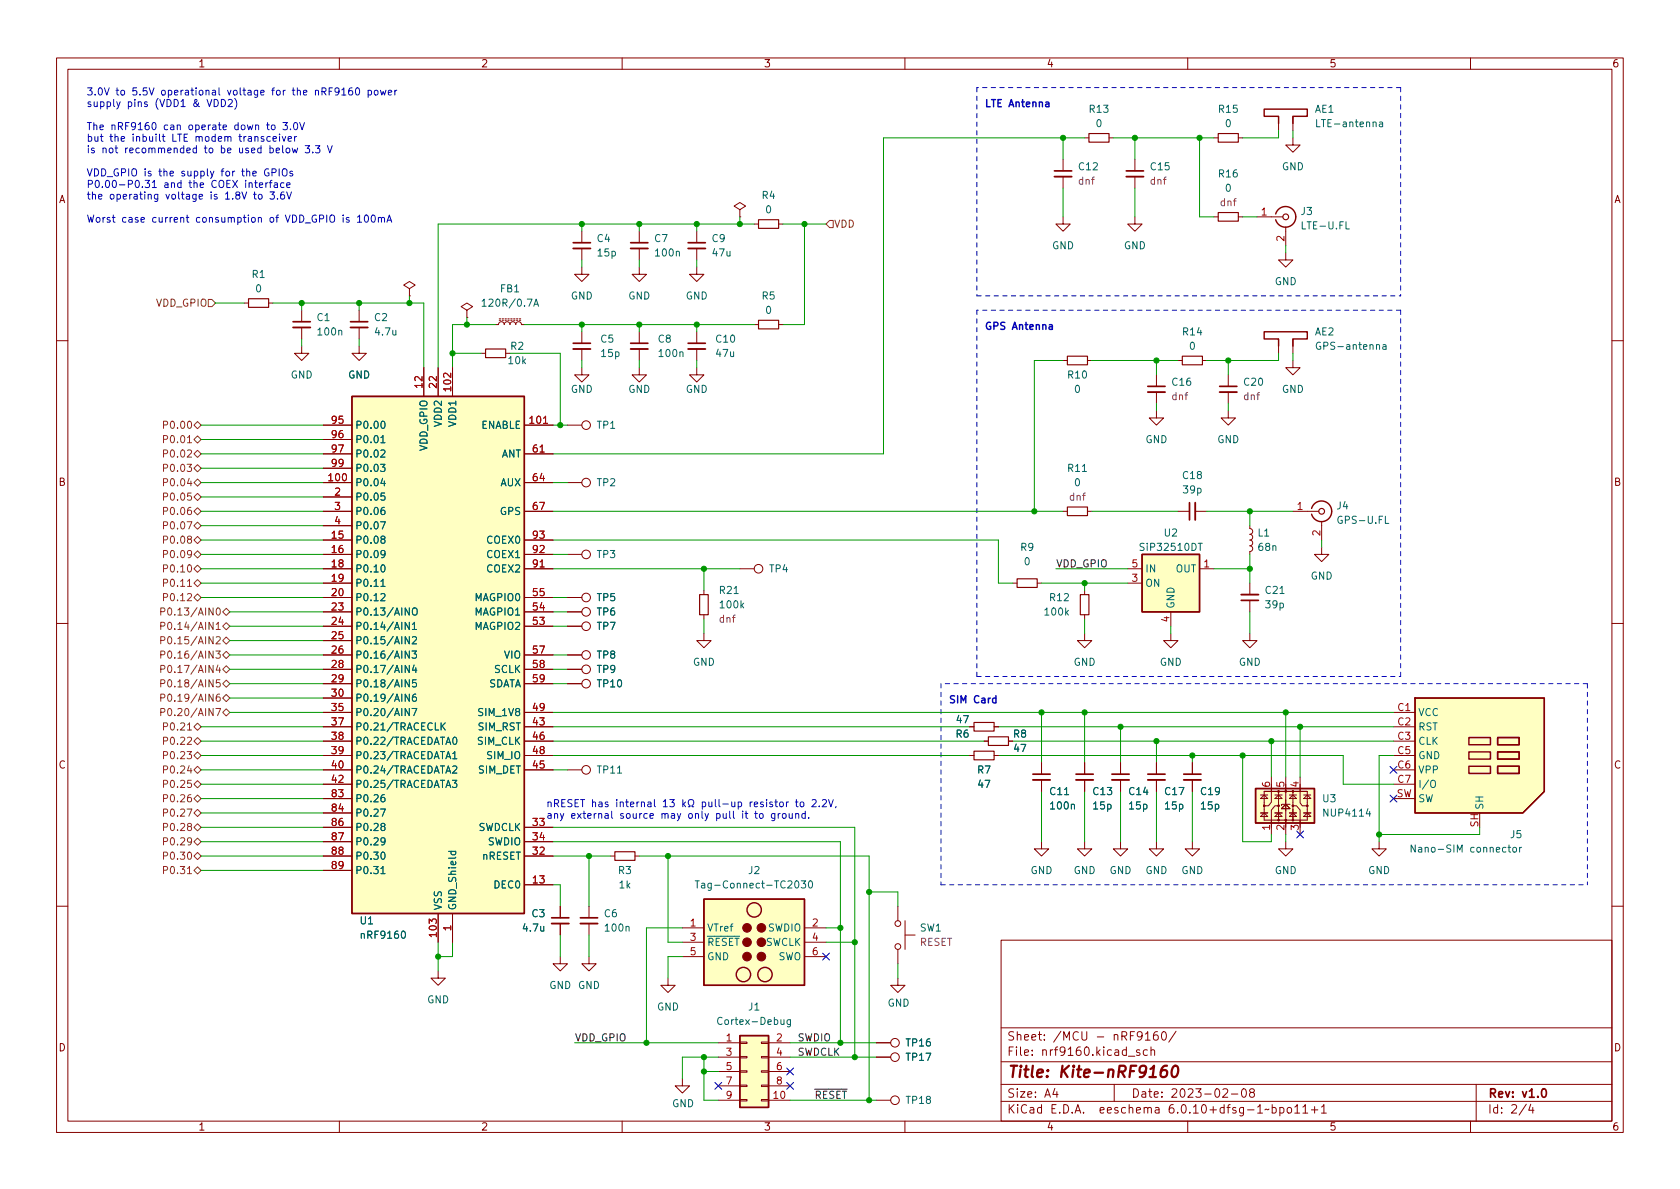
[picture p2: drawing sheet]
<svg xmlns="http://www.w3.org/2000/svg" width="297mm" height="210mm" viewBox="0 0 297 210" stroke-linecap="round" stroke-linejoin="round" font-family="sans-serif">
<defs><g id="words">
<text font-size="2.8" fill="#840000" x="178" y="190.6">Title: Kite-nRF9160</text>
<g font-size="2.1" fill="#840000">
<text x="178" y="184">Sheet: /MCU - nRF9160/</text>
<text x="178" y="186.7">File: nrf9160.kicad_sch</text>
<text x="178" y="196.9">KiCad E.D.A. eeschema 6.0.10+dfsg-1~bpo11+1</text>
<text x="178" y="194.1">Size: A4</text>
<text x="200" y="194.1">Date: 2023-02-08</text>
<text x="263" y="194.1">Rev: v1.0</text>
<text x="263" y="196.9">Id: 2/4</text>
</g>
<g font-size="1.8" fill="#840000">
<text x="35" y="11.9">1</text>
<text x="85" y="11.9">2</text>
<text x="135" y="11.9">3</text>
<text x="185" y="11.9">4</text>
<text x="235" y="11.9">5</text>
<text x="285" y="11.9">6</text>
<text x="10.3" y="35.9">A</text>
<text x="285.3" y="35.9">A</text>
<text x="10.3" y="85.9">B</text>
<text x="285.3" y="85.9">B</text>
<text x="10.3" y="135.9">C</text>
<text x="285.3" y="135.9">C</text>
<text x="10.3" y="185.9">D</text>
<text x="285.3" y="185.9">D</text>
<text x="35" y="199.9">1</text>
<text x="85" y="199.9">2</text>
<text x="135" y="199.9">3</text>
<text x="185" y="199.9">4</text>
<text x="235" y="199.9">5</text>
<text x="285" y="199.9">6</text>
</g>
<g font-size="1.8" fill="#0000c2">
<text x="15.2" y="16.9">3.0V to 5.5V operational voltage for the nRF9160 power</text>
<text x="15.2" y="18.9">supply pins (VDD1 &amp; VDD2)</text>
<text x="15.2" y="23">The nRF9160 can operate down to 3.0V</text>
<text x="174" y="18.9">LTE Antenna</text>
<text x="15.2" y="25">but the inbuilt LTE modem transceiver</text>
<text x="15.2" y="27.1">is not recommended to be used below 3.3 V</text>
<text x="15.2" y="31.2">VDD_GPIO is the supply for the GPIOs</text>
<text x="15.2" y="33.2">P0.00-P0.31 and the COEX interface</text>
<text x="15.2" y="35.3">the operating voltage is 1.8V to 3.6V</text>
<text x="15.2" y="39.4">Worst case current consumption of VDD_GPIO is 100mA</text>
<text x="174" y="58.3">GPS Antenna</text>
<text x="167.6" y="124.4">SIM Card</text>
<text x="96.5" y="144.8">any external source may only pull it to ground.</text>
</g>
<g font-size="1.8" fill="#006464">
<text x="192.7" y="19.9">R13</text>
<text x="193.8" y="22.5">0</text>
<text x="215.5" y="19.9">R15</text>
<text x="216.7" y="22.5">0</text>
<text x="232.5" y="19.9">AE1</text>
<text x="233.3" y="22.5">LTE-antenna</text>
<text x="134.8" y="35.2">R4</text>
<text x="190.8" y="30.1">C12</text>
<text x="203.5" y="30.1">C15</text>
<text x="215.5" y="31.4">R16</text>
<text x="216.7" y="33.9">0</text>
<text x="226.6" y="30.1">GND</text>
<text x="135.4" y="37.7">0</text>
<text x="230.1" y="38">J3</text>
<text x="230.4" y="40.5">LTE-U.FL</text>
<text x="105.6" y="42.8">C4</text>
<text x="105.7" y="45.3">15p</text>
<text x="115.8" y="42.8">C7</text>
<text x="116" y="45.3">100n</text>
<text x="125.9" y="42.8">C9</text>
<text x="126.1" y="45.3">47u</text>
<text x="186" y="44.1">GND</text>
<text x="198.7" y="44.1">GND</text>
<text x="44.6" y="49.1">R1</text>
<text x="45.2" y="51.7">0</text>
<text x="88.5" y="51.7">FB1</text>
<text x="100.9" y="53">GND</text>
<text x="111.1" y="53">GND</text>
<text x="121.2" y="53">GND</text>
<text x="134.8" y="53">R5</text>
<text x="225.4" y="50.4">GND</text>
<text x="56.1" y="56.8">C1</text>
<text x="56.3" y="59.3">100n</text>
<text x="66.2" y="56.8">C2</text>
<text x="66.4" y="59.3">4.7u</text>
<text x="85.9" y="54.2">120R/0.7A</text>
<text x="135.4" y="55.5">0</text>
<text x="209.2" y="59.3">R14</text>
<text x="232.5" y="59.3">AE2</text>
<text x="90" y="64.4">10k</text>
<text x="90.3" y="61.8">R2</text>
<text x="106.2" y="60.6">C5</text>
<text x="106.4" y="63.1">15p</text>
<text x="116.4" y="60.6">C8</text>
<text x="116.7" y="63.1">100n</text>
<text x="126.7" y="60.6">C10</text>
<text x="126.7" y="63.1">47u</text>
<text x="210.3" y="61.8">0</text>
<text x="233.4" y="61.8">GPS-antenna</text>
<text x="51.4" y="66.9">GND</text>
<text x="61.5" y="66.9">GND</text>
<text x="100.9" y="69.5">GND</text>
<text x="111.1" y="69.5">GND</text>
<text x="121.2" y="69.5">GND</text>
<text x="188.9" y="66.9">R10</text>
<text x="190" y="69.5">0</text>
<text x="207.3" y="68.2">C16</text>
<text x="220" y="68.2">C20</text>
<text x="226.6" y="69.5">GND</text>
<text x="62.7" y="75.8">P0.00</text>
<text x="78.1" y="75.3" transform="rotate(-90 78.1 75.3)">VDD2</text>
<text x="80.6" y="75.3" transform="rotate(-90 80.6 75.3)">VDD1</text>
<text x="84.9" y="75.8">ENABLE</text>
<text x="105.6" y="75.8">TP1</text>
<text x="62.7" y="78.4">P0.01</text>
<text x="62.7" y="80.9">P0.02</text>
<text x="62.7" y="83.4">P0.03</text>
<text x="75.6" y="79.7" transform="rotate(-90 75.6 79.7)">VDD_GPIO</text>
<text x="88.6" y="80.9">ANT</text>
<text x="188.9" y="83.4">R11</text>
<text x="202.5" y="78.4">GND</text>
<text x="215.2" y="78.4">GND</text>
<text x="62.7" y="86">P0.04</text>
<text x="62.7" y="88.5">P0.05</text>
<text x="88.5" y="86">AUX</text>
<text x="105.6" y="86">TP2</text>
<text x="190" y="86">0</text>
<text x="209.2" y="84.7">C18</text>
<text x="209.3" y="87.2">39p</text>
<text x="62.7" y="91.1">P0.06</text>
<text x="62.7" y="93.6">P0.07</text>
<text x="88.5" y="91.1">GPS</text>
<text x="205.9" y="94.9">U2</text>
<text x="222.4" y="94.9">L1</text>
<text x="236.4" y="90.1">J4</text>
<text x="236.9" y="92.6">GPS-U.FL</text>
<text x="62.7" y="96.1">P0.08</text>
<text x="62.7" y="98.7">P0.09</text>
<text x="62.7" y="101.2">P0.10</text>
<text x="86.2" y="101.2">COEX2</text>
<text x="86.2" y="98.7">COEX1</text>
<text x="86.2" y="96.1">COEX0</text>
<text x="105.6" y="98.7">TP3</text>
<text x="136.1" y="101.2">TP4</text>
<text x="180.5" y="97.4">R9</text>
<text x="181.1" y="99.9">0</text>
<text x="201.9" y="97.4">SiP32510DT</text>
<text x="202.4" y="101.2">IN</text>
<text x="207.8" y="101.2">OUT</text>
<text x="222.6" y="97.4">68n</text>
<text x="62.7" y="103.8">P0.11</text>
<text x="62.7" y="106.3">P0.12</text>
<text x="84" y="106.3">MAGPIO0</text>
<text x="105.6" y="106.3">TP5</text>
<text x="127.3" y="105">R21</text>
<text x="127.4" y="107.6">100k</text>
<text x="185.7" y="106.3">R12</text>
<text x="202.4" y="103.8">ON</text>
<text x="207.6" y="107.7" transform="rotate(-90 207.6 107.7)">GND</text>
<text x="223.8" y="105">C21</text>
<text x="223.9" y="107.6">39p</text>
<text x="231.7" y="102.5">GND</text>
<text x="62.7" y="108.8">P0.13/AINO</text>
<text x="62.7" y="111.4">P0.14/AIN1</text>
<text x="62.7" y="113.9">P0.15/AIN2</text>
<text x="84" y="111.4">MAGPIO2</text>
<text x="84" y="108.8">MAGPIO1</text>
<text x="105.6" y="108.8">TP6</text>
<text x="105.6" y="111.4">TP7</text>
<text x="184.9" y="108.8">100k</text>
<text x="62.7" y="116.5">P0.16/AIN3</text>
<text x="62.7" y="119">P0.17/AIN4</text>
<text x="87.4" y="119">SCLK</text>
<text x="89.2" y="116.5">VIO</text>
<text x="105.6" y="119">TP9</text>
<text x="105.6" y="116.5">TP8</text>
<text x="122.5" y="117.7">GND</text>
<text x="189.8" y="117.7">GND</text>
<text x="205" y="117.7">GND</text>
<text x="219" y="117.7">GND</text>
<text x="62.7" y="121.5">P0.18/AIN5</text>
<text x="62.7" y="124.1">P0.19/AIN6</text>
<text x="86.1" y="121.5">SDATA</text>
<text x="105.7" y="121.5">TP10</text>
<text x="62.7" y="126.6">P0.20/AIN7</text>
<text x="62.7" y="129.2">P0.21/TRACECLK</text>
<text x="62.7" y="131.7">P0.22/TRACEDATA0</text>
<text x="84.4" y="131.7">SIM_CLK</text>
<text x="84.5" y="129.2">SIM_RST</text>
<text x="84.9" y="126.6">SIM_1V8</text>
<text x="169" y="130.4">R6</text>
<text x="169.2" y="127.9">47</text>
<text x="179.2" y="130.4">R8</text>
<text x="250.7" y="126.6">VCC</text>
<text x="250.7" y="129.2">RST</text>
<text x="250.7" y="131.7">CLK</text>
<text x="62.7" y="134.2">P0.23/TRACEDATA1</text>
<text x="62.7" y="136.8">P0.24/TRACEDATA2</text>
<text x="84.5" y="136.8">SIM_DET</text>
<text x="86.2" y="134.2">SIM_IO</text>
<text x="105.7" y="136.8">TP11</text>
<text x="172.9" y="136.8">R7</text>
<text x="179.4" y="133">47</text>
<text x="250.7" y="134.2">GND</text>
<text x="250.7" y="136.8">VPP</text>
<text x="62.7" y="139.3">P0.25/TRACEDATA3</text>
<text x="62.7" y="141.9">P0.26</text>
<text x="173" y="139.3">47</text>
<text x="185.7" y="140.6">C11</text>
<text x="185.9" y="143.1">100n</text>
<text x="193.3" y="140.6">C13</text>
<text x="193.4" y="143.1">15p</text>
<text x="199.7" y="140.6">C14</text>
<text x="199.7" y="143.1">15p</text>
<text x="206" y="140.6">C17</text>
<text x="206.1" y="143.1">15p</text>
<text x="212.4" y="140.6">C19</text>
<text x="212.4" y="143.1">15p</text>
<text x="233.9" y="141.9">U3</text>
<text x="250.7" y="139.3">I/O</text>
<text x="250.7" y="141.9">SW</text>
<text x="262.3" y="143.3" transform="rotate(-90 262.3 143.3)">SH</text>
<text x="62.7" y="144.4">P0.27</text>
<text x="62.7" y="146.9">P0.28</text>
<text x="62.7" y="149.5">P0.29</text>
<text x="84.4" y="146.9">SWDCLK</text>
<text x="86.2" y="149.5">SWDIO</text>
<text x="234.3" y="144.4">NUP4114</text>
<text x="267.1" y="148.2">J5</text>
<text x="62.7" y="152">P0.30</text>
<text x="62.7" y="154.6">P0.31</text>
<text x="85.2" y="152">nRESET</text>
<text x="109.4" y="154.6">R3</text>
<text x="132.4" y="154.6">J2</text>
<text x="182.2" y="154.6">GND</text>
<text x="189.8" y="154.6">GND</text>
<text x="196.2" y="154.6">GND</text>
<text x="202.5" y="154.6">GND</text>
<text x="208.9" y="154.6">GND</text>
<text x="225.4" y="154.6">GND</text>
<text x="241.9" y="154.6">GND</text>
<text x="250.6" y="150.7">Nano-SIM connector</text>
<text x="78.1" y="161" transform="rotate(-90 78.1 161)">VSS</text>
<text x="80.6" y="161" transform="rotate(-90 80.6 161)">GND_Shield</text>
<text x="87.5" y="157.1">DEC0</text>
<text x="109.5" y="157.1">1k</text>
<text x="124.5" y="157.1">Tag-Connect-TC2030</text>
<text x="63.7" y="163.4">U1</text>
<text x="64.1" y="166">nRF9160</text>
<text x="92.6" y="164.7">4.7u</text>
<text x="94.1" y="162.2">C3</text>
<text x="106.9" y="162.2">C6</text>
<text x="107.1" y="164.7">100n</text>
<text x="125" y="164.7">VTref</text>
<text x="125" y="167.3">~{RESET}</text>
<text x="135.2" y="167.3">SWCLK</text>
<text x="135.7" y="164.7">SWDIO</text>
<text x="162.7" y="164.7">SW1</text>
<text x="125" y="169.8">GND</text>
<text x="137.5" y="169.8">SWO</text>
<text x="75.5" y="177.4">GND</text>
<text x="97.1" y="174.9">GND GND</text>
<text x="116.1" y="178.7">GND</text>
<text x="132.4" y="178.7">J1</text>
<text x="156.9" y="178">GND</text>
<text x="127.5" y="181.2">Cortex-Debug</text>
<text x="160.3" y="185">TP16</text>
<text x="160.3" y="187.6">TP17</text>
<text x="118.8" y="195.8">GND</text>
<text x="160.3" y="195.2">TP18</text>
</g>
<g font-size="1.8" fill="#840084">
<text x="190.7" y="32.6">dnf</text>
<text x="203.4" y="32.6">dnf</text>
<text x="215.8" y="36.4">dnf</text>
<text x="207.2" y="70.7">dnf</text>
<text x="219.9" y="70.7">dnf</text>
<text x="189.1" y="88.5">dnf</text>
<text x="127.2" y="110.1">dnf</text>
<text x="162.6" y="167.3">RESET</text>
</g>
<g font-size="1.8" fill="#725600">
<text x="147.4" y="40.3">VDD</text>
<text x="27.6" y="54.2">VDD_GPIO</text>
<text x="29.6" y="75.8">P0.00</text>
<text x="29.6" y="80.9">P0.02</text>
<text x="29.6" y="78.4">P0.01</text>
<text x="29.6" y="83.4">P0.03</text>
<text x="29.6" y="86">P0.04</text>
<text x="29.6" y="88.5">P0.05</text>
<text x="29.6" y="93.6">P0.07</text>
<text x="29.6" y="91.1">P0.06</text>
<text x="29.6" y="101.2">P0.10</text>
<text x="29.6" y="96.1">P0.08</text>
<text x="29.6" y="98.7">P0.09</text>
<text x="29.6" y="106.3">P0.12</text>
<text x="29.6" y="103.8">P0.11</text>
<text x="30.1" y="111.4">P0.14/AIN1</text>
<text x="30.1" y="108.8">P0.13/AIN0</text>
<text x="30.1" y="113.9">P0.15/AIN2</text>
<text x="30.1" y="119">P0.17/AIN4</text>
<text x="30.1" y="116.5">P0.16/AIN3</text>
<text x="30.1" y="124.1">P0.19/AIN6</text>
<text x="30.1" y="121.5">P0.18/AIN5</text>
<text x="29.6" y="131.7">P0.22</text>
<text x="29.6" y="129.2">P0.21</text>
<text x="30.1" y="126.6">P0.20/AIN7</text>
<text x="29.6" y="134.2">P0.23</text>
<text x="29.6" y="136.8">P0.24</text>
<text x="29.6" y="141.9">P0.26</text>
<text x="29.6" y="139.3">P0.25</text>
<text x="29.6" y="144.4">P0.27</text>
<text x="29.6" y="149.5">P0.29</text>
<text x="29.6" y="146.9">P0.28</text>
<text x="29.6" y="152">P0.30</text>
<text x="29.6" y="154.6">P0.31</text>
</g>
<g font-size="1.8" fill="#a90000">
<text x="223" y="38.1">1</text>
<text x="227.1" y="42.7" transform="rotate(-90 227.1 42.7)">2</text>
<text x="74.7" y="68.5" transform="rotate(-90 74.7 68.5)">12</text>
<text x="77.2" y="68.5" transform="rotate(-90 77.2 68.5)">22</text>
<text x="79.8" y="69" transform="rotate(-90 79.8 69)">102</text>
<text x="58.7" y="74.9">95</text>
<text x="58.7" y="77.5">96</text>
<text x="93.8" y="74.9">101</text>
<text x="58.7" y="80">97</text>
<text x="58.7" y="82.5">99</text>
<text x="94.3" y="80">61</text>
<text x="58.2" y="85.1">100</text>
<text x="59.2" y="87.6">2</text>
<text x="94.3" y="85.1">64</text>
<text x="58.7" y="95.2">15</text>
<text x="59.2" y="90.2">3</text>
<text x="59.2" y="92.7">4</text>
<text x="94.3" y="90.2">67</text>
<text x="94.3" y="95.2">93</text>
<text x="229.4" y="90.2">1</text>
<text x="233.4" y="94.7" transform="rotate(-90 233.4 94.7)">2</text>
<text x="58.7" y="97.8">16</text>
<text x="58.7" y="100.3">18</text>
<text x="94.3" y="100.3">91</text>
<text x="94.3" y="97.8">92</text>
<text x="200.2" y="100.3">5</text>
<text x="212.9" y="100.3">1</text>
<text x="58.7" y="102.9">19</text>
<text x="58.7" y="105.4">20</text>
<text x="58.7" y="107.9">23</text>
<text x="94.3" y="107.9">54</text>
<text x="94.3" y="105.4">55</text>
<text x="200.2" y="102.9">3</text>
<text x="58.7" y="110.5">24</text>
<text x="58.7" y="113">25</text>
<text x="94.3" y="110.5">53</text>
<text x="206.8" y="110" transform="rotate(-90 206.8 110)">4</text>
<text x="58.7" y="115.6">26</text>
<text x="58.7" y="118.1">28</text>
<text x="94.3" y="115.6">57</text>
<text x="94.3" y="118.1">58</text>
<text x="58.7" y="120.6">29</text>
<text x="58.7" y="123.2">30</text>
<text x="58.7" y="125.7">35</text>
<text x="94.3" y="125.7">49</text>
<text x="94.3" y="120.6">59</text>
<text x="247.2" y="125.7">C1</text>
<text x="58.7" y="128.3">37</text>
<text x="58.7" y="130.8">38</text>
<text x="94.3" y="128.3">43</text>
<text x="94.3" y="130.8">46</text>
<text x="247.2" y="128.3">C2</text>
<text x="247.2" y="130.8">C3</text>
<text x="58.7" y="133.3">39</text>
<text x="58.7" y="135.9">40</text>
<text x="94.3" y="135.9">45</text>
<text x="94.3" y="133.3">48</text>
<text x="247.2" y="133.3">C5</text>
<text x="247.2" y="135.9">C6</text>
<text x="58.7" y="138.4">42</text>
<text x="58.7" y="141">83</text>
<text x="58.7" y="143.5">84</text>
<text x="224.5" y="139.2" transform="rotate(-90 224.5 139.2)">6</text>
<text x="227.1" y="139.2" transform="rotate(-90 227.1 139.2)">5</text>
<text x="229.6" y="139.2" transform="rotate(-90 229.6 139.2)">4</text>
<text x="246.9" y="141">SW</text>
<text x="247.2" y="138.4">C7</text>
<text x="58.7" y="146">86</text>
<text x="58.7" y="148.6">87</text>
<text x="94.3" y="146">33</text>
<text x="94.3" y="148.6">34</text>
<text x="224.5" y="146.8" transform="rotate(-90 224.5 146.8)">1</text>
<text x="227.1" y="146.8" transform="rotate(-90 227.1 146.8)">2</text>
<text x="229.6" y="146.8" transform="rotate(-90 229.6 146.8)">3</text>
<text x="261.4" y="146.3" transform="rotate(-90 261.4 146.3)">SH</text>
<text x="58.7" y="151.1">88</text>
<text x="58.7" y="153.7">89</text>
<text x="94.3" y="151.1">32</text>
<text x="94.3" y="156.2">13</text>
<text x="77.2" y="165.6" transform="rotate(-90 77.2 165.6)">103</text>
<text x="79.8" y="164.6" transform="rotate(-90 79.8 164.6)">1</text>
<text x="122.1" y="163.8">1</text>
<text x="122.1" y="166.4">3</text>
<text x="143.7" y="163.8">2</text>
<text x="143.7" y="166.4">4</text>
<text x="122.1" y="168.9">5</text>
<text x="143.7" y="168.9">6</text>
<text x="128.4" y="184.1">1</text>
<text x="137.3" y="184.1">2</text>
<text x="128.4" y="186.7">3</text>
<text x="128.4" y="189.2">5</text>
<text x="128.4" y="191.8">7</text>
<text x="137.3" y="186.7">4</text>
<text x="137.3" y="189.2">6</text>
<text x="137.3" y="191.8">8</text>
<text x="128.4" y="194.3">9</text>
<text x="136.8" y="194.3">10</text>
</g>
<g font-size="1.8" fill="#0f0f0f">
<text x="186.7" y="100.3">VDD_GPIO</text>
<text x="101.6" y="184.1">VDD_GPIO</text>
<text x="141" y="184.1">SWDIO</text>
<text x="141" y="186.7">SWDCLK</text>
<text x="142.6" y="194.3">~{RESET}</text>
</g>
</g></defs>
<g fill="none" stroke="#840000" stroke-width=".18">
<path d="M10 10.2h277v190.1h-277zM12 12.2h273v186.1h-273zM60 10.2v2M110 10.2v2M160 10.2v2M210 10.2v2M260 10.2v2M130.8 37.1l1-.7-1-.6-1 .6 1 .7v1.2M130.8 38.3h.1M133.3 39.6h.8M137.7 39.6h.7M188 38.3v1.3h1.2l-1.2 1.3-1.3-1.3h1.3"/>
<path d="M188 28.2v2M188 31.2v2.1M191.8 24.4h.7M196.1 24.4h.7M200.7 38.3v1.3h1.2l-1.2 1.3-1.3-1.3h1.3M200.7 28.2v2M200.7 31.2v2.1M214.6 24.4h.8M214.6 38.3h.8M218.9 24.4h.8M218.9 38.3h.8M222.2 38.3h4.6"/>
<path d="M226.1 20.6v2.5M228.6 24.4v1.2h1.3l-1.3 1.3-1.3-1.3h1.3M228.6 20.6v2.5M43.2 53.6h.7M47.5 53.6h.8M53.3 54.9v2M53.3 57.9v2M63.5 54.9v2M63.5 57.9v2M72.4 51l1-.6-1-.6-1 .6 1 .6v1.3M72.4 52.3h.1M82.5 54.9l1.1-.7-1.1-.6-1 .6 1 .7v1.2"/>
<path d="M82.5 56.1h.1M87.6 57.4h.5l.2-.4 .3-.1 .4 .1 .2 .4 .1-.3 .3-.2 .4 .1 .2 .4 .2-.4 .4-.1 .3 .2 .1 .3 .1-.4 .4-.1 .4 .1 .1 .4h.5M88.3 56.6h.2M88.3 56.4h.2M88.8 56.6h.2M88.8 56.4h.2M89.3 56.6h.2M89.3 56.4h.2M89.8 56.6h.2M89.8 56.4h.2M90.3 56.6h.3M90.3 56.4h.3"/>
<path d="M90.8 56.6h.3M90.8 56.4h.3M91.3 56.6h.3M91.3 56.4h.3M91.8 56.6h.3M91.8 56.4h.3M102.9 47.2v1.3h1.2l-1.2 1.3-1.3-1.3h1.3M102.9 40.9v2M102.9 43.9v2.1M102.9 58.7v2M113 47.2v1.3h1.3l-1.3 1.3-1.2-1.3h1.2M113 40.9v2"/>
<path d="M113 43.9v2.1M113 58.7v2M123.2 47.2v1.3h1.3l-1.3 1.3-1.3-1.3h1.3M123.2 40.9v2M123.2 43.9v2.1M123.2 58.7v2M133.3 57.4h.8M137.7 57.4h.7M226.1 59.9v2.6M227.3 44.7v1.3h1.3l-1.3 1.2-1.2-1.2h1.2M227.3 40.1v3.3M228.6 59.9v2.6"/>
<path d="M10 60.2h2M53.3 61.2v1.3h1.3l-1.3 1.2-1.2-1.2h1.2M57.1 75.2h5.1M57.1 77.7h5.1M63.5 61.2v1.3h1.3l-1.3 1.2-1.3-1.2h1.3M74.9 65v5.1M77.5 65v5.1M80 65v5.1M85.1 62.5h.8M89.4 62.5h.8M92.7 75.2h5.1M100.3 75.2h2.6"/>
<path d="M102.9 65v1.3h1.2l-1.2 1.3-1.3-1.3h1.3M102.9 61.7v2M113 65v1.3h1.3l-1.3 1.3-1.2-1.3h1.2M113 61.7v2M123.2 65v1.3h1.3l-1.3 1.3-1.3-1.3h1.3M123.2 61.7v2M188 63.7h.7M192.3 63.7h.7M204.5 72.6v1.3h1.2l-1.2 1.3-1.3-1.3h1.3M204.5 66.3v2M204.5 69.3v2.1M208.3 63.7h.7"/>
<path d="M212.6 63.7h.8M217.2 72.6v1.3h1.2l-1.2 1.3-1.3-1.3h1.3M217.2 66.3v2M217.2 69.3v2.1M228.6 63.7v1.3h1.3l-1.3 1.3-1.3-1.3h1.3M285 60.2h2M57.1 98h5.1M57.1 85.3h5.1M57.1 95.5h5.1M57.1 87.9h5.1M57.1 90.4h5.1M57.1 93h5.1"/>
<path d="M57.1 80.3h5.1M57.1 82.8h5.1M92.7 98h5.1M92.7 85.3h5.1M92.7 95.5h5.1M92.7 90.4h5.1M92.7 80.3h5.1M100.3 98h2.6M100.3 85.3h2.6M188 90.4h.7M192.3 90.4h.7M208.3 90.4h2"/>
<path d="M211.3 90.4h2.1M221 93v.5l.3 .1 .2 .4-.2 .3-.3 .2 .3 .1 .2 .3-.1 .4-.4 .2 .4 .2 .1 .4-.2 .3-.3 .1 .3 .2 .2 .3-.2 .4-.3 .1v.5M228.6 90.4h4.6M233.7 96.8v1.2h1.2l-1.2 1.3-1.3-1.3h1.3M233.7 92.2v3.3M10 110.2h2M57.1 118.4h5.1M57.1 115.8h5.1M57.1 105.7h5.1M57.1 100.6h5.1M57.1 103.1h5.1M57.1 108.2h5.1"/>
<path d="M57.1 110.7h5.1M57.1 113.3h5.1M92.7 118.4h5.1M92.7 115.8h5.1M92.7 105.7h5.1M92.7 100.6h5.1M92.7 108.2h5.1M92.7 110.7h5.1M100.3 118.4h2.6M100.3 115.8h2.6M100.3 105.7h2.6M100.3 108.2h2.6"/>
<path d="M100.3 110.7h2.6M124.5 112v1.3h1.2l-1.2 1.2-1.3-1.2h1.3M124.5 104.4v.8M124.5 108.7v.8M130.8 100.6h2.5M179.1 103.1h.7M183.4 103.1h.7M191.8 112v1.3h1.2l-1.2 1.2-1.3-1.2h1.3M191.8 104.4v.8M191.8 108.7v.8M199.4 100.6h2.5M199.4 103.1h2.5"/>
<path d="M207 112v1.3h1.3l-1.3 1.2-1.3-1.2h1.3M207 108.2v2.5M212.1 100.6h2.5M221 112v1.3h1.2l-1.2 1.2-1.3-1.2h1.3M221 103.1v2.1M221 106.2v2M285 110.2h2M57.1 120.9h5.1M57.1 136.1h5.1M57.1 123.4h5.1M57.1 126h5.1M57.1 128.5h5.1"/>
<path d="M57.1 131.1h5.1M57.1 133.6h5.1M57.1 138.7h5.1M92.7 120.9h5.1M92.7 136.1h5.1M92.7 126h5.1M92.7 128.5h5.1M92.7 131.1h5.1M92.7 133.6h5.1M100.3 120.9h2.6M100.3 136.1h2.6M171.4 128.5h.8"/>
<path d="M171.4 133.6h.8M174 131.1h.8M175.8 128.5h.7M175.8 133.6h.7M178.3 131.1h.8M184.1 134.9v2M184.1 137.9v2M191.8 134.9v2M191.8 137.9v2M198.1 134.9v2M198.1 137.9v2M204.5 134.9v2"/>
<path d="M204.5 137.9v2M210.8 134.9v2M210.8 137.9v2M223.5 139.9h7.6v5.1h-7.6zM224.8 138.7v3.2l-.5 .6h-.9M224.8 137.4v2.5M226.1 139.9v5.1M227.3 137.4v10.2M228.6 139.9v5.1M229.9 138.7v3.3l.4 .5h.8M229.9 137.4v2.5M246.4 136.1h3.8"/>
<path d="M246.4 126h3.8M246.4 128.5h3.8M246.4 131.1h3.8M246.4 133.6h3.8M246.4 138.7h3.8M57.1 151.4h5.1M57.1 146.3h5.1M57.1 148.8h5.1M57.1 141.2h5.1M57.1 143.8h5.1M57.1 153.9h5.1M92.7 151.4h5.1"/>
<path d="M92.7 156.5h5.1M92.7 146.3h5.1M92.7 148.8h5.1M107.9 151.4h.8M112.3 151.4h.7M184.1 148.8v1.3h1.3l-1.3 1.3-1.2-1.3h1.2M191.8 148.8v1.3h1.2l-1.2 1.3-1.3-1.3h1.3M198.1 148.8v1.3h1.3l-1.3 1.3-1.3-1.3h1.3M204.5 148.8v1.3h1.2l-1.2 1.3-1.3-1.3h1.3M210.8 148.8v1.3h1.3l-1.3 1.3-1.3-1.3h1.3M222.9 143.8h1.3M222.9 140.6h1.3"/>
<path d="M223.5 143.8l.7 .6h-1.3zM223.5 140.6l.7 .6h-1.3zM224.8 145v2.6M225.4 143.8h1.3M225.4 140.6h1.3M226.1 142.5h-.7l-.6 .8v3M226.1 143.8l.6 .6h-1.3zM226.1 140.6l.6 .6h-1.3zM227.3 148.8v1.3h1.3l-1.3 1.3-1.2-1.3h1.2M227.3 142.2l.8 .8h-1.5zM228 143.8h1.2M228 140.6h1.2"/>
<path d="M228.1 142.2h-1.5v.3M228.5 142.5h.7l.7 .8v3M228.6 143.8l.6 .6h-1.2zM228.6 140.6l.6 .6h-1.2zM229.9 145v2.6M230.5 143.8h1.3M230.5 140.6h1.3M231.1 143.8l.7 .6h-1.3zM231.1 140.6l.7 .6h-1.3zM243.8 148.8v1.3h1.3l-1.3 1.3-1.2-1.3h1.2M246.4 141.2h3.8M10 160.2h2"/>
<path d="M77.5 171.7v1.3h1.2l-1.2 1.2-1.3-1.2h1.3M77.5 161.5v5.1M80 161.5v5.1M99.1 169.2v1.2h1.2l-1.2 1.3-1.3-1.3h1.3M99.1 160.3v2M99.1 163.3v2M104.1 169.2v1.2h1.3l-1.3 1.3-1.2-1.3h1.2M104.1 160.3v2M104.1 163.3v2M118.1 173v1.2h1.3l-1.3 1.3-1.3-1.3h1.3M120.6 164.1h3.9M120.6 166.6h3.9"/>
<path d="M120.6 169.2h3.9M142.2 164.1h3.8M142.2 166.6h3.8M142.2 169.2h3.8M158.7 173v1.2h1.3l-1.3 1.3-1.2-1.3h1.2M158.7 160.3v2.5M158.7 167.9v2.5M160 162.8v5.1M160 165.3h1.8M177 166.3h108v32h-108zM285 160.2h2M60 198.3v2"/>
<path d="M110 198.3v2M120.6 190.7v1.3h1.3l-1.3 1.3-1.2-1.3h1.2M127 194.6h3.8M127 186.9h3.8M127 184.4h3.8M127 189.5h3.8M127 192h3.8M130.8 194.4h1.3v.3h-1.3zM130.8 191.9h1.3v.2h-1.3zM130.8 189.4h1.3v.2h-1.3zM130.8 186.8h1.3v.3h-1.3zM130.8 184.3h1.3v.2h-1.3z"/>
<path d="M134.6 194.4h1.3v.3h-1.3zM134.6 191.9h1.3v.2h-1.3zM134.6 189.4h1.3v.2h-1.3zM134.6 186.8h1.3v.3h-1.3zM134.6 184.3h1.3v.2h-1.3zM135.9 194.6h3.8M135.9 186.9h3.8M135.9 184.4h3.8M135.9 189.5h3.8M135.9 192h3.8M154.9 194.6h2.6M154.9 186.9h2.6"/>
<path d="M154.9 184.4h2.6M160 198.3v2M177 194.8h108M177 191.8h108M177 187.8h108M177 181.8h108M186.5 192.5l-.4 1h1M186.9 193v1M197 191.8v3M199.5 186.8h1.1M201.5 185.7l-.4-.1-.2 .2 .1 .3 .5 .1v.4h-.6M201.9 183.1l-.3 .3-.4-.1-.1-.2 .1-.6 .4-.1 .3 .2a.99 .99 0 0 1-.4 1.3h-.3"/>
<path d="M202.5 182.9l.4-.5v1.5M202.5 183.9h.9M202.9 185.7l-.5-.1-.3 .3v.4l.2 .3h.6M203.5 185.8l.2-.2 .4 .1v.9M203.5 185.1v1.5M204.6 182.4a.59 .59 0 0 0-.7 .7v.5l.2 .3h.4l.2-.1 .1-.5-.2-.2-.4-.1-.3 .3M205.5 182.6l.2-.2a.81 .81 0 0 1 .6 .7 .81 .81 0 0 1-.3 .8h-.1a.81 .81 0 0 1-.4-1.3zM207.9 182.4l-1.3 1.9M210 198.3v2M216.2 192.7l.6-.2 .2 .2 .1 .3-1 1h1M217.7 193.5h1.2M219.7 192.6l.2-.1a.81 .81 0 0 1 .5 .7 .81 .81 0 0 1-.3 .8h-.1a.81 .81 0 0 1-.6-.6 .81 .81 0 0 1 .3-.8z"/>
<path d="M221.2 193.2l-.3-.3 .1-.2 .2-.2 .4 .1 .2 .2-.1 .2-.6 .2-.2 .3 .1 .4 .2 .1h.4l.2-.3-.1-.4-.2-.1M224.4 196.1l-.3 .2-.2-.2-.3 .2M224.9 195.9l.5-.1 .2 .3v.4l-.1 .3h-.6M224.9 195.3v1.5M226.3 195.9l.4-.1 .3 .3v.4l-.1 .3h-.6M226.3 195.8v1.5M227.7 195.9l.4-.1 .3 .3v.4l-.3 .3h-.4l-.1-.3v-.4zM228.9 195.8l.5-.5v1.5M228.9 196.8h.9M230.4 195.8l.4-.5v1.5M230.4 196.8h.8M231.9 196.3h1.1"/>
<path d="M232.4 195.7v1.1M233.6 195.8l.5-.5v1.5M233.6 196.8h.9M260 198.3v2M261 191.8v6.5M269.9 195.3l-1.3 1.9M270.6 195.3l-.3 1h.9M271 195.8v1"/>
<circle cx="103.6" cy="75.2" r=".76"/>
<circle cx="103.6" cy="98" r=".76"/>
<circle cx="103.6" cy="85.3" r=".76"/>
<circle cx="103.6" cy="110.7" r=".76"/>
<circle cx="103.6" cy="115.8" r=".76"/>
<circle cx="103.6" cy="105.7" r=".76"/>
<circle cx="103.6" cy="108.2" r=".76"/>
<circle cx="103.6" cy="118.4" r=".76"/>
<circle cx="134.1" cy="100.6" r=".76"/>
<circle cx="103.6" cy="136.1" r=".76"/>
<circle cx="103.6" cy="120.9" r=".76"/>
<circle cx="226.1" cy="139.9" r=".13"/>
<circle cx="227.3" cy="139.9" r=".13"/>
<circle cx="228.6" cy="139.9" r=".13"/>
<circle cx="223.5" cy="142.5" r=".13"/>
<circle cx="226.1" cy="145" r=".13"/>
<circle cx="226.1" cy="142.5" r=".13"/>
<circle cx="227.3" cy="145" r=".13"/>
<circle cx="228.6" cy="145" r=".13"/>
<circle cx="228.6" cy="142.5" r=".13"/>
<circle cx="231.1" cy="142.5" r=".13"/>
<circle cx="158.8" cy="167.4" r=".51"/>
<circle cx="158.8" cy="163.3" r=".51"/>
<circle cx="158.2" cy="184.4" r=".76"/>
<circle cx="158.2" cy="194.6" r=".76"/>
<circle cx="158.2" cy="186.9" r=".76"/>
</g>
<g fill="none" stroke="#840000" stroke-width=".3">
<path d="M186.4 30.2h3.1M199.1 30.2h3.1M51.8 56.9h3.1M62 56.9h3M101.3 42.9h3.1M111.5 42.9h3.1M121.7 42.9h3M101.3 60.7h3.1M111.5 60.7h3.1M121.7 60.7h3M202.9 68.3h3.1M215.6 68.3h3.1"/>
<path d="M210.3 88.9v3M219.5 106.2h3M182.6 136.9h3.1M190.2 136.9h3.1M196.6 136.9h3M202.9 136.9h3.1M209.3 136.9h3M97.5 162.3h3.1M102.6 162.3h3.1M272.8 192.6l.1-.1a.81 .81 0 0 1 .6 .7 .81 .81 0 0 1-.3 .8h-.1a.81 .81 0 0 1-.6-.6 .81 .81 0 0 1 .3-.8z"/>
</g>
<path d="M206.3 188.5a.91 .91 0 0 0-1 .8l-.1 .8 .1 .3a.66 .66 0 0 0 1-.3l.1-.5-.2-.3a.66 .66 0 0 0-1 .3M207.5 188.7a.46 .46 0 0 1 .4-.2 .46 .46 0 0 1 .4 .3 1.15 1.15 0 0 1-.8 1.7l-.2-.1a1.54 1.54 0 0 1 .2-1.7z" fill="none" stroke="#840000" stroke-width=".4"/>
<g fill="none" stroke="#840000" stroke-width=".33">
<path d="M186.4 31.2h3.1M199.1 31.2h3.1M51.8 57.9h3.1M62 57.9h3M101.3 43.9h3.1M111.5 43.9h3.1M121.7 43.9h3M101.3 61.7h3.1M111.5 61.7h3.1M121.7 61.7h3M202.9 69.3h3.1M215.6 69.3h3.1"/>
<path d="M211.3 88.9v3M219.5 105.2h3M182.6 137.9h3.1M190.2 137.9h3.1M196.6 137.9h3M202.9 137.9h3.1M209.3 137.9h3M97.5 163.3h3.1M102.6 163.3h3.1"/>
</g>
<g fill="none" stroke="#840000" stroke-width=".2">
<path d="M134.1 38.9h3.6v1.5h-3.6zM192.5 23.6h3.6v1.5h-3.6zM215.4 37.6h3.5v1.5h-3.5zM215.4 23.6h3.5v1.5h-3.5zM43.9 52.8h3.6v1.6h-3.6zM134.1 56.6h3.6v1.6h-3.6zM85.9 61.7h3.5v1.5h-3.5zM188.7 63h3.6v1.5h-3.6zM209 63h3.6v1.5h-3.6zM188.7 89.7h3.6v1.5h-3.6zM123.7 105.2h1.5v3.5h-1.5zM179.8 102.4h3.6v1.5h-3.6z"/>
<path d="M191 105.2h1.5v3.5h-1.5zM172.2 132.8h3.6v1.6h-3.6zM172.2 127.8h3.6v1.5h-3.6zM174.8 130.3h3.5v1.5h-3.5zM108.7 150.6h3.6v1.5h-3.6z"/>
<circle cx="227.3" cy="38.3" r=".51"/>
<circle cx="233.7" cy="90.4" r=".51"/>
</g>
<g fill="none" stroke="#840000" stroke-width=".25">
<path d="M225.6 37.8a1.81 1.81 0 0 1 2.7-.9 1.81 1.81 0 0 1 0 2.9 1.81 1.81 0 0 1-2.7-.9M226.1 21.8v-1.2h-2.6v-1.3h7.6v1.3h-2.5v1.2M62.2 70.1h30.5v91.4h-30.5zM226.1 61.2v-1.3h-2.6v-1.2h7.6v1.2h-2.5v1.3M201.9 98h10.2v10.2h-10.2zM231.9 89.9a1.81 1.81 0 0 1 2.8-1 1.81 1.81 0 0 1 0 3 1.81 1.81 0 0 1-2.8-1M222 139.4h10.4v6.1h-10.4zM250.2 123.4h22.8v16.5l-3.8 3.9h-19zM259.7 135.5h3.8v1.3h-3.8zM259.7 133h3.8v1.2h-3.8zM259.7 130.4h3.8v1.3h-3.8zM264.8 135.5h3.8v1.3h-3.8z"/>
<path d="M264.8 133h3.8v1.2h-3.8zM264.8 130.4h3.8v1.3h-3.8zM124.5 159h17.7v15.2h-17.7zM130.8 183.1h5.1v12.7h-5.1z"/>
<circle cx="131.4" cy="172.3" r="1.27"/>
<circle cx="133.3" cy="160.9" r="1.27"/>
<circle cx="135.3" cy="172.3" r="1.27"/>
</g>
<g fill="none" stroke="#006464" stroke-width=".18">
<path d="M243.9 21.6h.5l.1 .8M244.5 21.9h-.5l-.1 .2 .1 .3h.5M85.2 53.3l.4-.4v1.3M85.2 54.2h.8M94.4 54.2l.4-1.3 .4 1.3M94.5 53.8h.6M67.3 77.4l.4-.4v1.3M67.3 79.7l.5-.1 .3 .3-.8 .9h.8M67.3 78.3h.8M67.5 74.5h.2a.68 .68 0 0 1 .4 .6 .68 .68 0 0 1-.4 .7 .84 .84 0 0 1-.2-1.3zM233.5 60.6a.59 .59 0 0 0-.8 .5 .59 .59 0 0 0 .8 .6v-.5h-.2M244.5 61h.5l.1 .8"/>
<path d="M245.1 61.2l-.5 .1-.1 .2 .1 .3 .5-.1M67.3 92.3h.8l-.5 1.2M67.3 82.1h.8l-.4 .5 .3 .1v.6l-.2 .1-.5-.1M67.5 99.9h.2a.68 .68 0 0 1 .4 .6 .68 .68 0 0 1-.4 .7 .84 .84 0 0 1-.2-1.3zM67.6 95.3l-.3-.2 .1-.2 .2-.1 .4 .1 .1 .1-.1 .2-.5 .2-.2 .2v.2l.3 .3 .4-.1 .1-.2v-.2l-.3-.3M67.7 84.6l-.4 .9h.8M68 89.7l-.4 .1a.86 .86 0 0 0 0 1.2l.4-.1 .1-.5-.3-.2h-.2l-.3 .2M68 85.1v.8M68 87.2h-.6l-.1 .6 .2-.1h.5l.1 .2-.1 .4-.2 .2-.5-.2M68.1 97.9l-.3 .2h-.2l-.3-.2 .2-.5 .3-.1 .2 .2a.84 .84 0 0 1-.3 1.1h-.2M211.8 96.1h.8M67.3 102.8l.4-.4v1.3"/>
<path d="M67.3 105.1l.5-.1 .3 .3-.8 .9h.8M67.3 103.7h.8M72.4 110v1.3l-.8-1.3v1.3M72.4 112.6v1.3l-.8-1.3v1.3M72.4 115.1v1.3l-.8-1.3v1.3M72.4 117.7v1.2l-.8-1.2v1.2M72.9 115.1h.7l-.4 .5 .4 .1v.6l-.2 .1-.5-.1M72.9 110.4l.4-.4v1.3M72.9 112.7l.5-.1 .2 .3-.7 1h.7M72.9 111.3h.7M73.1 107.6l.1-.1a.43 .43 0 0 1 .6 .4v.4a.42 .42 0 0 1-.5 .5 .42 .42 0 0 1-.4-.5v-.4zM73.2 117.6l-.3 .9h.8"/>
<path d="M73.5 118.1v.8M72.4 120.2v1.3l-.8-1.3v1.3M72.4 122.7v1.3l-.8-1.3v1.3M72.4 125.3v1.3l-.8-1.3v1.3M72.9 125.3h.8l-.5 1.3M73.5 122.7l-.3 .1a.86 .86 0 0 0 0 1.2l.4-.1v-.4l-.2-.3h-.2l-.3 .3M73.6 120.2h-.6l-.1 .6 .2-.1h.4l.1 .2v.5l-.2 .1-.5-.1M78 127.8v1.3M78.2 128.4l.5 .7M78.7 127.8l-.7 .7M80 138h.8l-.4 .5 .3 .1v.5l-.2 .2-.5-.2M80 133.3l.4-.4v1.3"/>
<path d="M80 135.6l.5-.2 .3 .4-.8 .9h.8M80 134.2h.8M80.2 130.4h.2a.68 .68 0 0 1 .4 .6 .68 .68 0 0 1-.4 .6 .84 .84 0 0 1-.2-1.2zM253 138.2l.3-.2a.43 .43 0 0 1 .5 .4v.4a.42 .42 0 0 1-.4 .5 .42 .42 0 0 1-.4-.5zM67.3 143.1h.8l-.5 1.2M67.3 153.6l.4-.4v1.3M67.3 154.5h.8M67.5 150.7h.2a.68 .68 0 0 1 .4 .6 .68 .68 0 0 1-.4 .7 .84 .84 0 0 1-.2-1.3zM67.6 146.1l-.3-.2 .1-.2 .2-.1 .4 .1 .1 .1-.1 .2-.5 .2-.2 .2v.2l.3 .3 .4-.1 .1-.2v-.2l-.3-.3M68 140.5l-.4 .1a.86 .86 0 0 0 0 1.2l.4-.1 .1-.5-.3-.2h-.2l-.3 .2M68.1 148.7l-.3 .2h-.2l-.3-.2 .2-.5 .3-.1 .2 .2a.84 .84 0 0 1-.3 1.1h-.2M79.3 150.6h1.3"/>
<path d="M79.8 150.6l-.1 .3 .3 .3 .5-.2v-.4M122.9 155.8h.7M123.3 155.8v1.2M141.7 155.8h.8l-.5 .4 .4 .2v.5l-.2 .1-.5-.1M143.1 155.9l.1-.1a.68 .68 0 0 1 .5 .6 .68 .68 0 0 1-.5 .6l-.1-.1-.2-.4zM250.2 149.4v1.3l-.7-1.3v1.3M267.5 150l.2-.2 .4 .2v.4l-.1 .2-.3 .1-.2-.1zM268.7 149.8v.9M269 149.8l-.3 .3M127.7 180a.6 .6 0 0 0-.9 .4 .6 .6 0 0 0 .6 .8l.3-.2M139.8 180.3v1l-.3 .3-.3-.1M139.8 180.4l-.4-.1-.2 .3 .1 .5h.5"/>
</g>
<g fill="#ffffc2" stroke="#ffffc2" stroke-width=".18">
<path d="M62.2 70.1h30.5v91.4h-30.5z"/>
<path d="M130.8 183.1h5.1v12.7h-5.1z"/>
<path d="M222 139.4h10.4v6.1h-10.4z"/>
<path d="M259.7 135.5h3.8v1.3h-3.8z"/>
<path d="M259.7 133h3.8v1.2h-3.8z"/>
<path d="M259.7 130.4h3.8v1.3h-3.8z"/>
<path d="M250.2 123.4h22.8v16.5l-3.8 3.9h-19z"/>
<path d="M264.8 135.5h3.8v1.3h-3.8z"/>
<path d="M264.8 133h3.8v1.2h-3.8z"/>
<path d="M264.8 130.4h3.8v1.3h-3.8z"/>
<path d="M124.5 159h17.7v15.2h-17.7z"/>
<path d="M201.9 98h10.2v10.2h-10.2z"/>
</g>
<g fill="#840000" stroke="#840000" stroke-width=".18">
<circle cx="132.1" cy="164.1" r=".76"/>
<circle cx="132.1" cy="169.2" r=".76"/>
<circle cx="134.6" cy="169.2" r=".76"/>
<circle cx="134.6" cy="166.6" r=".76"/>
<circle cx="134.6" cy="164.1" r=".76"/>
</g>
<g fill="none" stroke="#725600" stroke-width=".18">
<path d="M146 39.6l.7-.6h.6v1.3h-.6zM36.8 53h.7l.6 .6-.6 .6h-.7zM28.9 77.7l.6-.1 .1-.2v-.3l-.7-.1v1.3M28.9 75.1h.6l.1-.2v-.3l-.7-.1v1.3M34.3 77.7l.6-.6 .7 .6-.7 .7zM34.9 74.5l.7 .7-.7 .6-.6-.6zM28.9 80.2h.6l.1-.2v-.3l-.7-.1v1.2M28.9 95.5l.6-.1 .1-.2v-.3l-.7-.1v1.3M28.9 98l.6-.1 .1-.1v-.3l-.7-.2v1.3M28.9 85.3l.6-.1 .1-.1v-.3l-.7-.2v1.3M28.9 92.9h.6l.1-.2v-.3l-.7-.1v1.2M28.9 90.4l.6-.1 .1-.2v-.3l-.7-.1v1.3"/>
<path d="M28.9 87.8h.6l.1-.2v-.3l-.7-.1v1.3M28.9 82.8l.6-.1 .1-.2v-.3l-.7-.1v1.3M34.3 80.3l.6-.7 .7 .7-.7 .6zM34.3 95.5l.6-.6 .7 .6-.7 .6zM34.3 98l.6-.6 .7 .6-.7 .7zM34.3 85.3l.6-.6 .7 .6-.7 .7zM34.3 93l.6-.7 .7 .7-.7 .6zM34.3 82.8l.6-.6 .7 .6-.7 .6zM34.9 89.8l.7 .6-.7 .7-.6-.7zM34.9 87.2l.7 .7-.7 .6-.6-.6zM28.4 118.3h.6l.2-.2-.1-.3-.7-.1v1.2M28.4 115.8l.6-.1 .2-.2-.1-.3-.7-.1v1.3"/>
<path d="M28.4 110.7l.6-.1 .2-.1-.1-.3-.7-.2v1.3M28.4 108.2l.6-.1 .2-.2-.1-.3-.7-.1v1.3M28.4 113.2h.6l.2-.2-.1-.3-.7-.1v1.3M28.9 100.5h.6l.1-.2v-.3l-.7-.1v1.3M28.9 105.6h.6l.1-.2v-.3l-.7-.1v1.2M28.9 103.1l.6-.1 .1-.2v-.3l-.7-.1v1.3M29.8 117.7h.1a.68 .68 0 0 1 .5 .6 .68 .68 0 0 1-.5 .6 .84 .84 0 0 1-.1-1.2zM29.8 115.2l.1-.1a.68 .68 0 0 1 .5 .7 .68 .68 0 0 1-.5 .6 .84 .84 0 0 1-.1-1.2zM29.8 110.1l.1-.1a.68 .68 0 0 1 .5 .7 .68 .68 0 0 1-.5 .6 .84 .84 0 0 1-.1-1.2zM29.8 107.6l.1-.1a.68 .68 0 0 1 .5 .6 .68 .68 0 0 1-.5 .7 .84 .84 0 0 1-.1-1.2zM29.8 112.6h.1a.68 .68 0 0 1 .5 .6 .68 .68 0 0 1-.5 .7 .84 .84 0 0 1-.1-1.3zM34.3 100.6l.6-.7 .7 .7-.7 .6z"/>
<path d="M34.3 105.7l.6-.7 .7 .7-.7 .6zM34.3 103.1l.6-.6 .7 .6-.7 .7zM39.4 118.4l.6-.7 .6 .7-.6 .6zM39.4 115.8l.6-.6 .6 .6-.6 .7zM39.4 108.2l.6-.6 .6 .6-.6 .6zM39.4 113.3l.6-.7 .6 .7-.6 .6zM40 110.1l.6 .6-.6 .7-.6-.7zM28.4 123.4l.6-.1 .2-.1-.1-.3-.7-.2v1.3M28.4 125.9h.6l.2-.2-.1-.3-.7-.1v1.3M28.4 120.9l.6-.1 .2-.2-.1-.3-.7-.1v1.3M28.9 138.6h.6l.1-.2v-.3l-.7-.1v1.3M28.9 131h.6l.1-.2v-.3l-.7-.1v1.2"/>
<path d="M28.9 128.5l.6-.1 .1-.2v-.3l-.7-.1v1.3M28.9 133.6l.6-.1 .1-.2v-.3l-.7-.1v1.3M28.9 136.1l.6-.1 .1-.1v-.3l-.7-.2v1.3M29.8 122.8l.1-.1a.68 .68 0 0 1 .5 .7 .68 .68 0 0 1-.5 .6 .84 .84 0 0 1-.1-1.2zM29.8 125.3h.1a.68 .68 0 0 1 .5 .6 .68 .68 0 0 1-.5 .7 .84 .84 0 0 1-.1-1.3zM29.8 120.3l.1-.1a.68 .68 0 0 1 .5 .6 .68 .68 0 0 1-.5 .7 .84 .84 0 0 1-.1-1.2zM34.3 128.5l.6-.6 .7 .6-.7 .7zM34.3 133.6l.6-.6 .7 .6-.7 .6zM34.3 136.1l.6-.6 .7 .6-.7 .7zM34.9 138l.7 .7-.7 .6-.6-.6zM34.9 130.4l.7 .7-.7 .6-.6-.6zM39.4 123.4l.6-.6 .6 .6-.6 .7z"/>
<path d="M39.4 126l.6-.7 .6 .7-.6 .6zM39.4 120.9l.6-.6 .6 .6-.6 .6zM28.9 143.7h.6l.1-.2v-.3l-.7-.1v1.2M28.9 148.8l.6-.1 .1-.1v-.3l-.7-.2v1.3M28.9 141.2l.6-.1 .1-.2v-.3l-.7-.1v1.3M28.9 151.3h.6l.1-.2v-.3l-.7-.1v1.3M28.9 146.3l.6-.1 .1-.2v-.3l-.7-.1v1.3M28.9 153.9l.6-.1 .1-.2v-.3l-.7-.1v1.3M34.3 143.8l.6-.7 .7 .7-.7 .6zM34.3 148.8l.6-.6 .7 .6-.7 .7zM34.3 141.2l.6-.6 .7 .6-.7 .7zM34.3 151.4l.6-.7 .7 .7-.7 .6z"/>
<path d="M34.3 146.3l.6-.6 .7 .6-.7 .6zM34.9 153.3l.7 .6-.7 .7-.6-.7z"/>
</g>
<path d="M185.5 57.5h.5l.1 .8M186.1 57.7l-.5 .1-.1 .1 .1 .4 .5-.1M176.1 123.5l-.4-.1-.2 .3 .1 .5h.5M176.1 123v1.3" fill="none" stroke="#0000c2" stroke-width=".25"/>
<g fill="none" stroke="#0000c2" stroke-width=".18">
<path d="M37.9 17.6a.64 .64 0 0 1 .7 .6 .64 .64 0 0 1-.7 .7zM39.1 17.6a.64 .64 0 0 1 .8 .6 .64 .64 0 0 1-.8 .7zM40.4 17.7l.4-.1 .3 .3-.8 1h.8M41.5 17.4a1.46 1.46 0 0 1 0 1.9M59.9 16.1l-.2 .2h-.2l-.3-.2 .1-.5 .4-.1 .2 .2a.84 .84 0 0 1-.3 1.1h-.3M60.4 15.9l.4-.4v1.3M60.4 16.8h.8M62.2 15.5l-.3 .1a.86 .86 0 0 0 0 1.2l.4-.1 .1-.4-.3-.3h-.2l-.3 .3M63 15.7l.2-.2a.68 .68 0 0 1 .4 .7 .68 .68 0 0 1-.4 .6l-.2-.1-.1-.4zM65.1 16h.4l.2 .2-.1 .5h-.5M65.1 16v1.2M66.3 16h.3l.2 .2v.4l-.2 .2-.3-.1-.1-.1z"/>
<path d="M67.3 16l.2 .8 .2-.6 .3 .6 .2-.8M68.7 16.4l.6-.1-.1-.3h-.4l-.1 .1v.6h.5M69.8 16v.8M70.2 16l-.4 .2M44.8 34.4h.5M45 33.9v1.1l.3 .2M45 32.3h.5M45.2 31.9v1.1l.3 .2M45.8 34.4h.3l.2 .2v.4l-.2 .2-.3-.1-.1-.1zM45.9 32.7l.6-.1-.1-.2-.4-.1-.1 .2v.6h.5M46.6 24.2l-.3-.1-.1 .2v.2l.4 .1v.3h-.4M47 32.3v.9"/>
<path d="M47.1 22.1h.5M47.3 21.7v1.1l.3 .1M47.4 32.3l-.4 .3M47.5 29.9a.59 .59 0 0 0-.7 .6 .59 .59 0 0 0 .7 .6l.1-.5h-.3M47.6 32.3h.5M47.7 33.9h.8l-.4 .5 .4 .1v.6l-.2 .1-.6-.1M47.8 24.2l-.4-.1-.2 .3 .1 .5h.5M48.1 22.2l.3-.1 .2 .2v.4l-.2 .2h-.3l-.1-.2zM48.1 30.5h.6l.1-.2v-.3l-.7-.2v1.3M48.1 31.9l-.3 .2v1.1M48.3 24.6l.6-.2-.1-.2-.3-.1-.2 .2v.6h.5M48.5 32.4h.5l.1 .8"/>
<path d="M49.1 32.6l-.5 .1-.1 .2 .1 .3 .5-.1M49.1 35.1v.1M49.4 29.8v1.3M49.4 23.7v.1M49.4 24.1v.9M49.9 24.1l.3 .9 .3-.9M50 30l.2-.2a.43 .43 0 0 1 .6 .5v.4a.42 .42 0 0 1-.5 .4 .42 .42 0 0 1-.4-.4zM50 21.7h.8l-.4 .5 .4 .1v.5l-.2 .1-.6-.1M50.2 32.4l-.4-.1-.2 .3 .1 .5h.5M50.2 33.9l-.4 .1a.86 .86 0 0 0 0 1.2l.5-.1v-.4l-.2-.3h-.3l-.2 .3M50.7 26.2h.3l.2 .2v.4l-.2 .2h-.3l-.1-.2zM50.7 32.7l.6-.1-.1-.2-.3-.1-.2 .2 .1 .6h.4"/>
<path d="M50.7 33.9l.4 1.3 .4-1.3M50.9 24.6l.6-.2v-.2l-.4-.1-.2 .2 .1 .6h.5M51.4 22.8v.1M51.7 26.2l.2 .8 .2-.6 .3 .6 .2-.8M51.7 30.3h-.3l-.2 .2 .1 .1 .4 .2v.3h-.5M52 21.8l.2-.1a.68 .68 0 0 1 .4 .6 .68 .68 0 0 1-.4 .6l-.2-.1-.1-.3zM52.1 24.1v.9M52.4 24.1l-.3 .3M53 21.7l.4 1.2 .4-1.2M54 25.8h.7l-.4 .4 .4 .2v.5l-.2 .1-.5-.1M55.3 26.9v.1M55.8 25.8h.8l-.5 .4 .4 .2v.5l-.2 .1-.5-.1"/>
<path d="M57.9 25.8l.4 1.2 .4-1.2M60.7 38v.1M60.7 38.5v.8M61.7 38.5h-.3l-.2 .1 .1 .2 .4 .1v.3h-.5M63.2 38.4l.4-.4v1.3M63.2 39.3h.7M64.5 38.1l.2-.1a.68 .68 0 0 1 .5 .7 .68 .68 0 0 1-.5 .6l-.2-.1-.1-.4zM65.8 38.1l.1-.1a.68 .68 0 0 1 .5 .7 .68 .68 0 0 1-.5 .6l-.1-.1-.2-.4zM66.9 38.6l.2-.1h.3v.8M66.9 38.5v.8M67.4 38.6l.2-.1h.3l.1 .8M68.4 39.3l.4-1.3 .5 1.3"/>
<path d="M68.5 38.9h.6M96.9 141.9l.2-.1 .3 .1v.8M96.9 141.8v.9M98 142.1l.7-.1 .1-.2-.1-.3-.7-.1v1.3M98.4 142.1l.4 .6M99.3 142h.4M99.9 141.4h-.6v1.3h.6M101.1 141.5l-.5-.1-.2 .2 .1 .3 .6 .3v.3l-.2 .2-.5-.1M101.7 142h.4M102.3 141.4h-.6v1.3h.6M102.6 141.4h.8M103 141.4v1.3"/>
<path d="M104.8 141.9l.1-.1 .3 .1 .1 .8M104.8 141.4v1.3M105.9 141.9h.5l.1 .8M106.5 142.1l-.5 .1-.2 .2 .2 .3 .5-.1M107.5 141.9l-.3-.1-.2 .2 .1 .2 .4 .1v.3h-.5M109.1 141.4v.1M109.1 141.8v.9M109.7 141.9l.1-.1 .3 .1 .1 .8M109.7 141.8v.9M110.6 141.8h.5M110.8 141.4v1.1l.3 .2M111.5 142.2l.6-.1-.1-.2-.3-.1-.2 .2v.6h.5"/>
<path d="M112.6 141.8v.9M113 141.8l-.4 .3M113.4 141.9l.2-.1 .3 .1 .1 .8M113.4 141.8v.9M114.6 141.9h.4l.1 .8M115.1 142.1l-.4 .1-.2 .2 .2 .3 .4-.1M115.7 141.4v1.1l.2 .2M117.3 141.8l.3-.4v1.3M117.3 142.7h.7M118.4 141.4h.8l-.4 .5 .4 .1v.5l-.2 .2-.6-.2M120.7 141.4v1.3M120.8 142.2l.4 .5"/>
<path d="M121.2 141.8l-.5 .5M121.7 142.7h.3v-.3a.54 .54 0 0 1-.3-.7 .54 .54 0 0 1 .8-.2 .58 .58 0 0 1-.1 .9v.3h.3M124.2 141.9l.3-.1 .3 .3-.1 .5h-.5M124.2 141.8v1.3M125.3 141.8l.1 .8 .3 .1 .2-.2M125.9 141.8v.9M126.5 141.4v1.1l.2 .2M127.1 141.4v1.1l.2 .2M127.8 142.2h1M129.4 141.8v.8l.3 .1 .2-.2M129.9 141.8v.9M130.5 141.9l.4-.1 .2 .3-.1 .5h-.5"/>
<path d="M130.5 141.8v1.3M132.6 141.8v.9M133 141.8l-.4 .3M133.4 142.2l.6-.1-.1-.2-.4-.1-.1 .2v.6h.5M133.4 143.9h.5M133.6 143.4v1.1l.3 .2M134.4 143.9h.3l.2 .2v.4l-.2 .2-.3-.1-.1-.1zM134.9 141.9l-.3-.1-.1 .2v.2l.4 .1v.3h-.4M135.5 141.4v.1M135.5 141.8v.9M136.6 141.9l-.3-.1-.2 .2v.2l.5 .1v.3h-.5M137 143.9v1l-.2 .2h-.3"/>
<path d="M137 143.9h-.4l-.2 .2 .1 .5h.5M137 141.8h.5M137.2 141.4v1.1l.3 .2M137.6 143.9v.8M138 141.9l.3-.1 .2 .3v.3l-.2 .3-.3-.1-.2-.2zM138 143.9l-.4 .2M138.4 143.9h.3l.3 .2v.4l-.3 .2-.3-.1-.1-.1zM139.1 141.8v.9M139.4 141.8l-.3 .3M139.5 143.9l.1 .7 .3 .1 .2-.1M140.1 143.9v.8M140.6 141.8h.5"/>
<path d="M140.7 144l.2-.1h.3v.8M140.7 143.9v.8M140.8 141.4v1.1l.3 .2M141.6 141.9l.3-.1 .2 .3v.3l-.2 .3-.3-.1-.1-.2zM142.4 143.9h-.4l-.2 .2 .1 .5h.5M142.4 143.4v1.3M143 144.6v.1M143.6 141.5l.5-.1 .2 .4-.8 .9h.8M144.9 142.5v.2M145.4 141.5l.5-.1 .2 .4-.8 .9h.8M146.5 141.4l.4 1.3 .4-1.3M147.8 142.6l-.1 .2"/>
</g>
<path d="M172.7 15.5v36.8M247.6 15.5h-74.9M247.6 15.5v36.8M172.7 52.3h74.9M172.7 54.9v64.7M247.6 54.9v64.7M247.6 54.9h-74.9M172.7 119.6h74.9M166.4 120.9v35.6M280.7 120.9h-114.3M280.7 120.9v35.6M166.4 156.5h114.3" fill="none" stroke="#0000c2" stroke-width=".18" stroke-dasharray=".8 .8"/>
<g fill="none" stroke="#009600" stroke-width=".18">
<path d="M102.9 39.6v1.3M113 39.6v1.3M123.2 39.6v1.3M130.8 38.3v1.3M133.3 39.6h-55.8v25.4M138.4 39.6h7.6M142.2 39.6v17.8h-3.8M188 24.4v3.8M188 33.3v5M191.8 24.4h-35.6v55.9h-58.4M196.8 24.4h17.8M200.7 24.4v3.8"/>
<path d="M200.7 33.3v5M212.1 24.4v13.9h2.5M219.7 38.3h2.5M226.1 23.1v1.3h-6.4M228.6 23.1v1.3M38.1 53.6h5.1M48.3 53.6h26.6v11.4M53.3 53.6v1.3M53.3 59.9v1.3M63.5 53.6v1.3M63.5 59.9v1.3M72.4 52.3v1.3"/>
<path d="M82.5 56.1v1.3M87.6 57.4h-7.6v7.6M92.7 57.4h40.6M102.9 46v1.2M102.9 57.4v1.3M113 46v1.2M113 57.4v1.3M123.2 46v1.2M123.2 57.4v1.3M227.3 43.4v1.3M35.6 75.2h21.5M35.6 77.7h21.5"/>
<path d="M80 62.5h5.1M90.2 62.5h8.9v12.7M97.8 75.2h2.5M102.9 63.7v1.3M113 63.7v1.3M123.2 63.7v1.3M188 63.7h-5.1v26.7M193 63.7h15.3M204.5 63.7v2.6M204.5 71.4v1.2M217.2 63.7v2.6M217.2 71.4v1.2"/>
<path d="M226.1 62.5v1.2h-12.7M228.6 62.5v1.2M35.6 95.5h21.5M35.6 85.3h21.5M35.6 98h21.5M35.6 90.4h21.5M35.6 80.3h21.5M35.6 93h21.5M35.6 82.8h21.5M35.6 87.9h21.5M97.8 95.5h78.7v7.6h2.6M97.8 85.3h2.5"/>
<path d="M97.8 98h2.5M97.8 90.4h90.2M193 90.4h15.3M213.4 90.4h15.2M221 90.4v2.6M221 98v5.1M233.7 95.5v1.3M35.6 103.1h21.5M35.6 100.6h21.5M35.6 105.7h21.5M40.6 108.2h16.5M40.6 110.7h16.5"/>
<path d="M40.6 113.3h16.5M40.6 115.8h16.5M40.6 118.4h16.5M97.8 108.2h2.5M97.8 100.6h33M97.8 110.7h2.5M97.8 115.8h2.5M97.8 105.7h2.5M97.8 118.4h2.5M124.5 100.6v3.8M124.5 109.5v2.5M184.1 103.1h15.3"/>
<path d="M186.7 100.6h12.7M191.8 103.1v1.3M191.8 109.5v2.5M207 110.7v1.3M214.6 100.6h6.4M221 108.2v3.8M35.6 131.1h21.5M35.6 133.6h21.5M35.6 128.5h21.5M35.6 136.1h21.5M35.6 138.7h21.5M40.6 120.9h16.5"/>
<path d="M40.6 123.4h16.5M40.6 126h16.5M97.8 131.1h76.2M97.8 133.6h73.6M97.8 128.5h73.6M97.8 120.9h2.5M97.8 126h148.6M97.8 136.1h2.5M176.5 133.6h61v5.1h8.9M176.5 128.5h69.9M179.1 131.1h67.3M184.1 126v8.9"/>
<path d="M184.1 139.9v8.9M191.8 126v8.9M191.8 139.9v8.9M198.1 128.5v6.4M198.1 139.9v8.9M204.5 131.1v3.8M204.5 139.9v8.9M210.8 133.6v1.3M210.8 139.9v8.9M219.7 133.6v15.2h5.1v-1.2M224.8 131.1v6.3M227.3 126v11.4"/>
<path d="M229.9 128.5v8.9M246.4 133.6h-2.6v15.2M35.6 151.4h21.5M35.6 153.9h21.5M35.6 148.8h21.5M35.6 141.2h21.5M35.6 146.3h21.5M35.6 143.8h21.5M97.8 156.5h1.3v3.8M97.8 151.4h10.1M97.8 146.3h53.3v40.6M97.8 148.8h50.8v35.6"/>
<path d="M104.1 151.4v8.9M113 151.4h40.7v43.2M118.1 151.4v15.2h2.5M153.7 157.7h5v2.6M227.3 147.6v1.2M261.6 146.3v1.3h-17.8M77.5 166.6v5.1M80 166.6v2.6h-2.5M99.1 165.3v3.9M104.1 165.3v3.9M120.6 169.2h-2.5v3.8M120.6 164.1h-6.3v20.3"/>
<path d="M146 164.1h2.6M146 166.6h5.1M158.7 170.4v2.6M101.6 184.4h25.4M124.5 186.9v7.7h2.5M124.5 189.5h2.5M127 186.9h-6.4v3.8M139.7 184.4h15.2M139.7 186.9h15.2M139.7 194.6h15.2"/>
</g>
<g fill="none" stroke="#000084" stroke-width=".18">
<path d="M245.8 135.5l1.2 1.2M247 135.5l-1.2 1.2M229.3 147l1.2 1.2M230.5 147l-1.2 1.2M245.8 140.6l1.2 1.2M247 140.6l-1.2 1.2M145.4 168.5l1.3 1.3M146.7 168.5l-1.3 1.3M126.4 191.4l1.2 1.2M127.6 191.4l-1.2 1.2M139.1 191.4l1.2 1.2M139.1 188.9l1.2 1.2"/>
<path d="M140.3 191.4l-1.2 1.2M140.3 188.9l-1.2 1.2"/>
</g>
<g fill="#009600" stroke="#009600" stroke-width=".18">
<circle cx="243.8" cy="147.6" r=".46"/>
<circle cx="229.9" cy="128.5" r=".46"/>
<circle cx="204.5" cy="63.7" r=".46"/>
<circle cx="217.2" cy="63.7" r=".46"/>
<circle cx="212.1" cy="24.4" r=".46"/>
<circle cx="200.7" cy="24.4" r=".46"/>
<circle cx="188" cy="24.4" r=".46"/>
<circle cx="184.1" cy="126" r=".46"/>
<circle cx="191.8" cy="126" r=".46"/>
<circle cx="198.1" cy="128.5" r=".46"/>
<circle cx="182.9" cy="90.4" r=".46"/>
<circle cx="227.3" cy="126" r=".46"/>
<circle cx="221" cy="90.4" r=".46"/>
<circle cx="221" cy="100.6" r=".46"/>
<circle cx="191.8" cy="103.1" r=".46"/>
<circle cx="224.8" cy="131.1" r=".46"/>
<circle cx="219.7" cy="133.6" r=".46"/>
<circle cx="204.5" cy="131.1" r=".46"/>
<circle cx="210.8" cy="133.6" r=".46"/>
<circle cx="148.6" cy="164.1" r=".46"/>
<circle cx="113" cy="57.4" r=".46"/>
<circle cx="123.2" cy="57.4" r=".46"/>
<circle cx="153.7" cy="157.7" r=".46"/>
<circle cx="102.9" cy="39.6" r=".46"/>
<circle cx="102.9" cy="57.4" r=".46"/>
<circle cx="113" cy="39.6" r=".46"/>
<circle cx="123.2" cy="39.6" r=".46"/>
<circle cx="130.8" cy="39.6" r=".46"/>
<circle cx="142.2" cy="39.6" r=".46"/>
<circle cx="53.3" cy="53.6" r=".46"/>
<circle cx="63.5" cy="53.6" r=".46"/>
<circle cx="72.4" cy="53.6" r=".46"/>
<circle cx="118.1" cy="151.4" r=".46"/>
<circle cx="114.3" cy="184.4" r=".46"/>
<circle cx="77.5" cy="169.2" r=".46"/>
<circle cx="104.1" cy="151.4" r=".46"/>
<circle cx="80" cy="62.5" r=".46"/>
<circle cx="82.5" cy="57.4" r=".46"/>
<circle cx="124.5" cy="100.6" r=".46"/>
<circle cx="99.1" cy="75.2" r=".46"/>
<circle cx="153.7" cy="194.6" r=".46"/>
<circle cx="124.5" cy="186.9" r=".46"/>
<circle cx="124.5" cy="189.5" r=".46"/>
<circle cx="151.1" cy="166.6" r=".46"/>
<circle cx="151.1" cy="186.9" r=".46"/>
<circle cx="148.6" cy="184.4" r=".46"/>
</g>
<use href="#words"/>
</svg>
